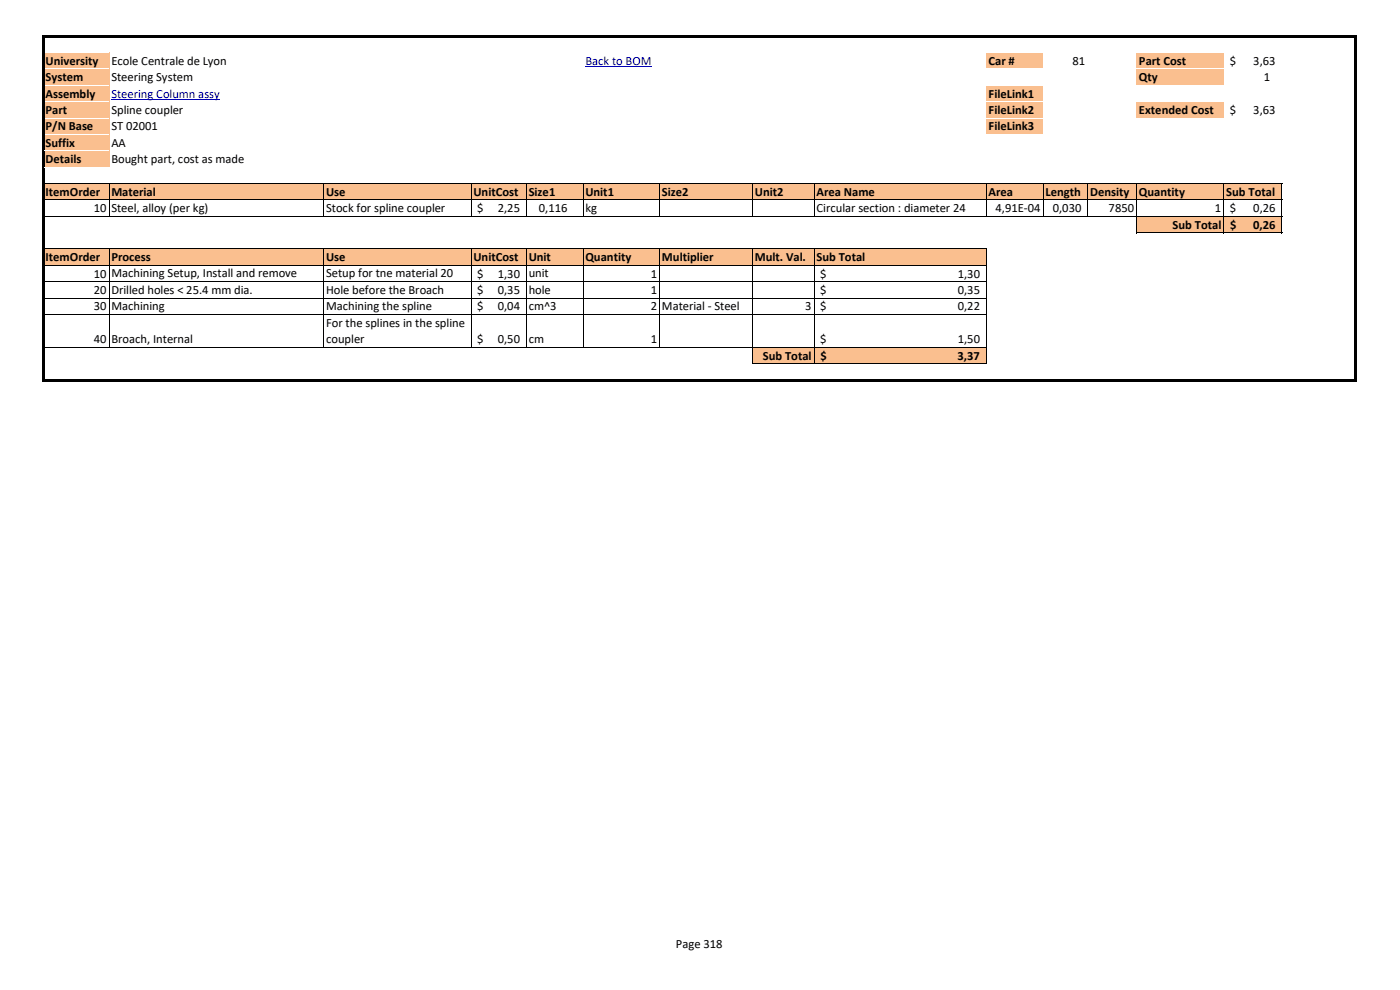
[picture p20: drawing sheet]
<svg xmlns="http://www.w3.org/2000/svg" width="297mm" height="210mm" viewBox="0 0 297 210" stroke-linecap="round" stroke-linejoin="round" font-family="sans-serif">
<defs><g id="words">
<g font-size="2.7">
<text x="9.7" y="13.8">University</text>
<text x="9.7" y="17.2">System</text>
<text x="23.6" y="13.8">Ecole Centrale de Lyon</text>
<text x="23.6" y="17.2">Steering System</text>
<text x="209.7" y="13.8">Car #</text>
<text x="227.5" y="13.8">81</text>
<text x="241.6" y="13.8">Part Cost</text>
<text x="241.6" y="17.2">Qty</text>
<text x="260.9" y="13.8">$</text>
<text x="265.9" y="13.8">3,63</text>
<text x="268.1" y="17.2">1</text>
<text x="9.7" y="20.7">Assembly</text>
<text x="209.7" y="20.7">FileLink1</text>
<text x="9.7" y="24.2">Part</text>
<text x="9.7" y="27.7">P/N Base</text>
<text x="23.6" y="24.2">Spline coupler</text>
<text x="23.6" y="27.7">ST 02001</text>
<text x="209.7" y="24.2">FileLink2</text>
<text x="209.7" y="27.7">FileLink3</text>
<text x="241.6" y="24.2">Extended Cost</text>
<text x="260.9" y="24.2">$</text>
<text x="265.9" y="24.2">3,63</text>
<text x="9.7" y="31.1">Suffix</text>
<text x="9.7" y="34.6">Details</text>
<text x="23.6" y="31.1">AA</text>
<text x="23.6" y="34.6">Bought part, cost as made</text>
<text x="9.7" y="41.5">ItemOrder</text>
<text x="23.6" y="41.5">Material</text>
<text x="69.2" y="41.5">Use</text>
<text x="100.4" y="41.5">UnitCost</text>
<text x="112.2" y="41.5">Size1</text>
<text x="124.2" y="41.5">Unit1</text>
<text x="140.4" y="41.5">Size2</text>
<text x="160.1" y="41.5">Unit2</text>
<text x="173.2" y="41.5">Area Name</text>
<text x="209.7" y="41.5">Area</text>
<text x="221.8" y="41.5">Length</text>
<text x="231.3" y="41.5">Density</text>
<text x="241.6" y="41.5">Quantity</text>
<text x="260.1" y="41.5">Sub Total</text>
<text x="19.9" y="45">10</text>
<text x="23.6" y="45">Steel, alloy (per kg)</text>
<text x="69.2" y="45">Stock for spline coupler</text>
<text x="101.2" y="45">$</text>
<text x="105.6" y="45">2,25</text>
<text x="114.3" y="45">0,116</text>
<text x="124.2" y="45">kg</text>
<text x="173.2" y="45">Circular section : diameter 24</text>
<text x="211.2" y="45">4,91E-04</text>
<text x="223.3" y="45">0,030</text>
<text x="235.2" y="45">7850</text>
<text x="257.8" y="45">1</text>
<text x="260.9" y="45">$</text>
<text x="265.9" y="45">0,26</text>
<text x="248.7" y="48.5">Sub Total</text>
<text x="261" y="48.5">$</text>
<text x="265.8" y="48.5">0,26</text>
<text x="9.7" y="55.4">ItemOrder</text>
<text x="19.9" y="58.9">10</text>
<text x="23.6" y="55.4">Process</text>
<text x="23.6" y="58.8">Machining Setup, Install and remove</text>
<text x="69.2" y="55.4">Use</text>
<text x="69.2" y="58.8">Setup for tne material 20</text>
<text x="100.4" y="55.4">UnitCost</text>
<text x="101.2" y="58.9">$</text>
<text x="105.6" y="58.9">1,30</text>
<text x="112.2" y="55.4">Unit</text>
<text x="112.2" y="58.8">unit</text>
<text x="124.2" y="55.4">Quantity</text>
<text x="138.1" y="58.9">1</text>
<text x="140.4" y="55.4">Multiplier</text>
<text x="160.1" y="55.4">Mult. Val.</text>
<text x="173.2" y="55.4">Sub Total</text>
<text x="174" y="58.9">$</text>
<text x="203.2" y="58.9">1,30</text>
<text x="19.9" y="62.4">20</text>
<text x="19.9" y="65.8">30</text>
<text x="23.6" y="62.3">Drilled holes &lt; 25.4 mm dia.</text>
<text x="23.6" y="65.8">Machining</text>
<text x="69.2" y="62.4">Hole before the Broach</text>
<text x="69.2" y="65.8">Machining the spline</text>
<text x="101.2" y="62.4">$</text>
<text x="101.2" y="65.8">$</text>
<text x="105.6" y="62.4">0,35</text>
<text x="105.6" y="65.8">0,04</text>
<text x="112.2" y="62.4">hole</text>
<text x="112.2" y="65.8">cm^3</text>
<text x="138.1" y="62.4">1</text>
<text x="138.1" y="65.8">2</text>
<text x="140.4" y="65.8">Material - Steel</text>
<text x="170.8" y="65.8">3</text>
<text x="174" y="62.4">$</text>
<text x="174" y="65.8">$</text>
<text x="203.2" y="62.4">0,35</text>
<text x="203.2" y="65.8">0,22</text>
<text x="69.2" y="69.3">For the splines in the spline</text>
<text x="19.9" y="72.8">40</text>
<text x="23.6" y="72.7">Broach, Internal</text>
<text x="69.2" y="72.7">coupler</text>
<text x="101.2" y="72.8">$</text>
<text x="105.6" y="72.8">0,50</text>
<text x="112.2" y="72.7">cm</text>
<text x="138.1" y="72.8">1</text>
<text x="161.8" y="76.3">Sub Total</text>
<text x="174" y="72.8">$</text>
<text x="174.1" y="76.3">$</text>
<text x="203.1" y="76.3">3,37</text>
<text x="203.2" y="72.8">1,50</text>
<text x="143.4" y="201.2">Page 318</text>
</g>
<g font-size="2.7" fill="#00f">
<text x="124.2" y="13.8">Back to BOM</text>
<text x="23.6" y="20.7">Steering Column assy</text>
</g>
</g></defs>
<g fill="#fabf8f">
<path d="M9.3 11.1h13.9v3.5h-13.9z" fill-rule="evenodd"/>
<path d="M209.2 11.1h12.1v3.5h-12.1z" fill-rule="evenodd"/>
<path d="M241.1 11.1h18.6v3.5h-18.6z" fill-rule="evenodd"/>
<path d="M9.3 14.6h13.9v3.5h-13.9z" fill-rule="evenodd"/>
<path d="M241.1 14.6h18.6v3.5h-18.6z" fill-rule="evenodd"/>
<path d="M9.3 18.1h13.9v7h-13.9z" fill-rule="evenodd"/>
<path d="M209.2 18.1h12.1v7h-12.1z" fill-rule="evenodd"/>
<path d="M241.1 21.6h18.6v3.5h-18.6z" fill-rule="evenodd"/>
<path d="M9.3 25h13.9v3.5h-13.9z" fill-rule="evenodd"/>
<path d="M209.2 25h12.1v3.5h-12.1z" fill-rule="evenodd"/>
<path d="M9.3 28.5h13.9v7h-13.9z" fill-rule="evenodd"/>
<path d="M9.3 38.9h262.7v3.5h-262.7z" fill-rule="evenodd"/>
<path d="M241.1 45.9h30.9v3.5h-30.9z" fill-rule="evenodd"/>
<path d="M9.3 52.8h200v3.5h-200z" fill-rule="evenodd"/>
<path d="M159.6 73.7h49.7v3.5h-49.7z" fill-rule="evenodd"/>
</g>
<path d="M124.2 14.1h14M23.6 21.1h23.1" fill="none" stroke="#00f" stroke-width=".21"/>
<g fill="#fff">
<path d="M9.4 11h13.8v.3h-13.8z" fill-rule="evenodd"/>
<path d="M209.2 11h12.1v.3h-12.1z" fill-rule="evenodd"/>
<path d="M9.4 14.5h13.8v.2h-13.8z" fill-rule="evenodd"/>
<path d="M99.9 14.5h11.8v.2h-11.8z" fill-rule="evenodd"/>
<path d="M209.2 14.5h12.1v.2h-12.1z" fill-rule="evenodd"/>
<path d="M9.4 18h13.8v.2h-13.8z" fill-rule="evenodd"/>
<path d="M99.9 18h11.8v.2h-11.8z" fill-rule="evenodd"/>
<path d="M209.2 18h12.1v.2h-12.1z" fill-rule="evenodd"/>
<path d="M9.4 21.5h13.8v.2h-13.8z" fill-rule="evenodd"/>
<path d="M99.9 21.5h11.8v.2h-11.8z" fill-rule="evenodd"/>
<path d="M209.2 21.5h12.1v.2h-12.1z" fill-rule="evenodd"/>
<path d="M9.4 24.9h13.8v.3h-13.8z" fill-rule="evenodd"/>
<path d="M99.9 24.9h11.8v.3h-11.8z" fill-rule="evenodd"/>
<path d="M209.2 24.9h12.1v.3h-12.1z" fill-rule="evenodd"/>
<path d="M9.4 28.4h13.8v.2h-13.8z" fill-rule="evenodd"/>
</g>
<g fill="none" stroke="#000" stroke-width=".21">
<path d="M23.1 39v7M68.7 39v7M99.9 39v7M111.7 39v7M123.7 39v7M140 39v7M159.6 39v7M172.7 39v7M209.3 39v7M221.3 39v7M230.8 39v7M241.1 39v10.5"/>
<path d="M259.6 39v10.5M272 39v10.5M23.1 52.9v20.9M68.7 52.9v20.9M99.9 52.9v20.9M111.7 52.9v20.9M123.7 52.9v20.9M140 52.9v20.9M159.6 52.9v24.4M172.7 52.9v24.4M209.3 52.9v24.4"/>
</g>
<g fill="#000">
<path d="M9.4 7.5h278.4v.4h-278.4z" fill-rule="evenodd"/>
<path d="M8.9 7.5h.5v73.5h-.5z" fill-rule="evenodd"/>
<path d="M287.4 7.9h.4v73.1h-.4z" fill-rule="evenodd"/>
</g>
<g fill="#fff">
<path d="M241.1 11h18.6v.3h-18.6z" fill-rule="evenodd"/>
<path d="M241.1 14.5h18.6v.2h-18.6z" fill-rule="evenodd"/>
<path d="M241.1 18h18.6v.2h-18.6z" fill-rule="evenodd"/>
<path d="M241.1 21.5h18.6v.2h-18.6z" fill-rule="evenodd"/>
<path d="M241.1 24.9h18.6v.3h-18.6z" fill-rule="evenodd"/>
<path d="M209.2 28.4h12.1v.2h-12.1z" fill-rule="evenodd"/>
<path d="M9.4 31.9h13.8v.2h-13.8z" fill-rule="evenodd"/>
<path d="M9.4 35.4h13.8v.2h-13.8z" fill-rule="evenodd"/>
</g>
<path d="M9.4 38.9h262.7M9.4 42.4h262.7M9.4 45.9h262.7M9.4 52.8h200M9.4 56.3h200M9.4 59.8h200M241.3 49.3h30.8M9.4 63.2h200M9.4 66.7h200M9.4 73.7h200M159.7 77.2h49.7" fill="none" stroke="#000" stroke-width=".21"/>
<path d="M9.4 80.6h278.4v.4h-278.4z" fill-rule="evenodd" fill="#000"/>
<use href="#words"/>
</svg>
